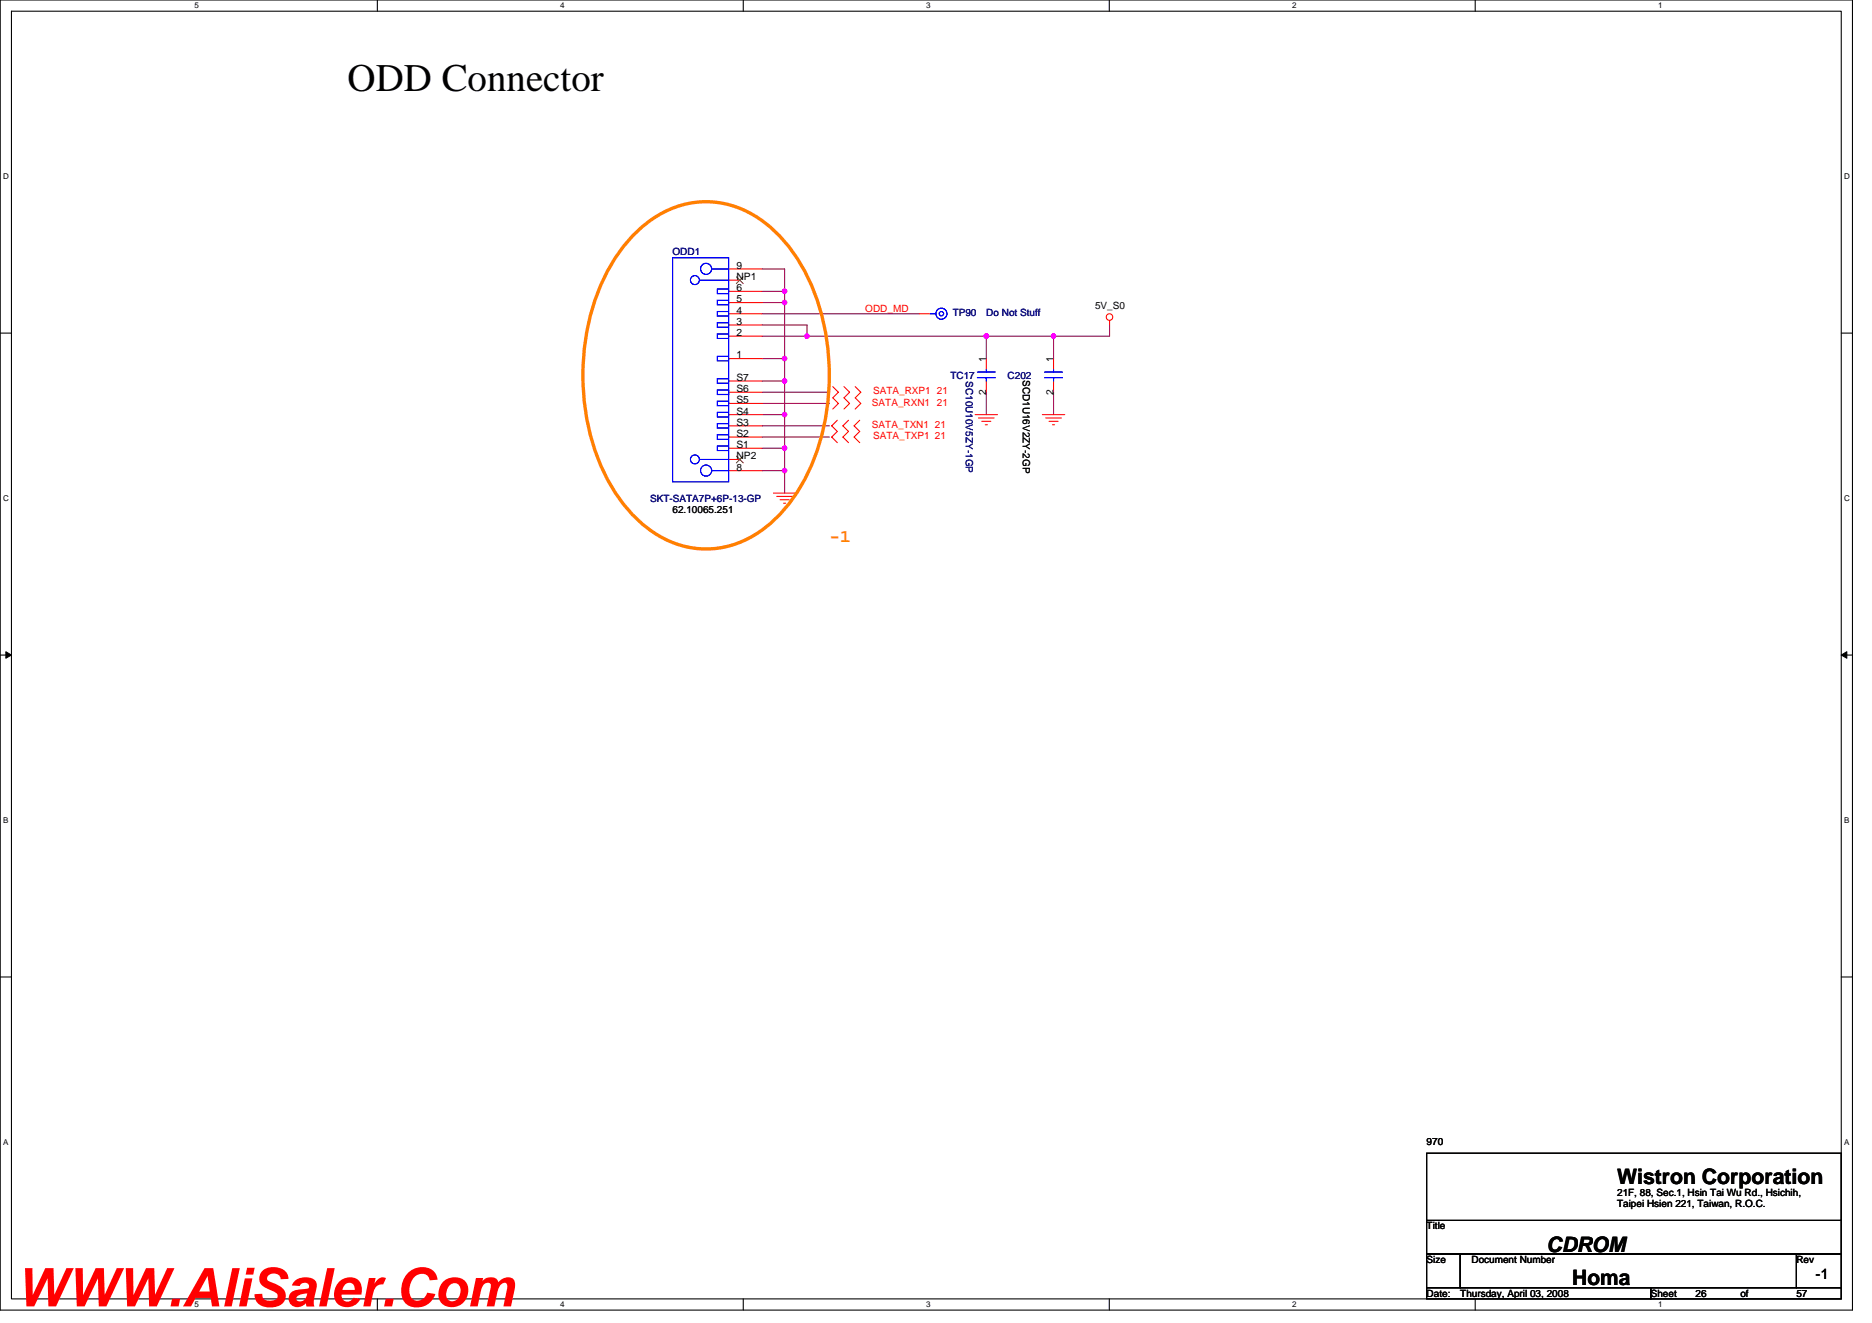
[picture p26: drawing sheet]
<svg xmlns="http://www.w3.org/2000/svg" width="297mm" height="210mm" viewBox="0 0 297 210" stroke-linecap="round" stroke-linejoin="round" font-family="sans-serif">
<defs><g id="words">
<text font-size="8.5" fill="#f00" x="2.5" y="207.3">WWW.AliSaler.Com</text>
<text font-size="6.2" x="55.2" y="14.4">ODD Connector</text>
<g font-size="3.4">
<text x="256.6" y="187.9">Wistron Corporation</text>
<text x="245.4" y="198.7">CDROM</text>
<text x="249.5" y="203.9">Homa</text>
</g>
<text font-size="2.8" fill="#ff8000" x="131.6" y="85.9">-1</text>
<text font-size="2.3" x="288.1" y="203">-1</text>
<g font-size="1.6" fill="#000080">
<text x="106.7" y="40.5">ODD1</text>
<text x="151.2" y="50.1">TP90</text>
<text x="156.5" y="50.1">Do Not Stuff</text>
<text x="150.8" y="60.1">TC17</text>
<text x="153.2" y="60.5" transform="rotate(90 153.2 60.5)">SC10U10V5ZY-1GP</text>
<text x="159.9" y="60.1">C202</text>
<text x="103.2" y="79.7">SKT-SATA7P+6P-13-GP</text>
</g>
<g font-size="1.6">
<text x="116.9" y="48">5</text>
<text x="116.9" y="46.2">6</text>
<text x="116.9" y="42.7">9</text>
<text x="116.9" y="44.4">NP1</text>
<text x="116.9" y="53.3">2</text>
<text x="116.9" y="51.5">3</text>
<text x="116.9" y="49.8">4</text>
<text x="173.8" y="49.1">5V_S0</text>
<text x="116.9" y="56.9">1</text>
<text x="156.5" y="57.4" transform="rotate(-90 156.5 57.4)">1</text>
<text x="167.1" y="57.4" transform="rotate(-90 167.1 57.4)">1</text>
<text x="116.9" y="65.8">S4</text>
<text x="116.9" y="64">S5</text>
<text x="116.9" y="62.2">S6</text>
<text x="116.9" y="60.4">S7</text>
<text x="156.5" y="62.6" transform="rotate(-90 156.5 62.6)">2</text>
<text x="162.3" y="60.3" transform="rotate(90 162.3 60.3)">SCD1U16V2ZY-2GP</text>
<text x="167.1" y="62.6" transform="rotate(-90 167.1 62.6)">2</text>
<text x="116.9" y="71.1">S1</text>
<text x="116.9" y="69.3">S2</text>
<text x="116.9" y="67.5">S3</text>
<text x="116.9" y="74.7">8</text>
<text x="116.9" y="72.9">NP2</text>
<text x="106.7" y="81.4">62.10065.251</text>
<text x="226.4" y="181.7">970</text>
<text x="256.6" y="189.7">21F, 88, Sec.1, Hsin Tai Wu Rd., Hsichih,</text>
<text x="256.6" y="191.5">Taipei Hsien 221, Taiwan, R.O.C.</text>
<text x="226.4" y="195.1">Title</text>
<text x="226.4" y="200.4">Size</text>
<text x="233.5" y="200.4">Document Number</text>
<text x="285" y="200.4">Rev</text>
<text x="226.4" y="205.7">Date:</text>
<text x="231.7" y="205.7">Thursday, April 03, 2008</text>
<text x="261.9" y="205.7">Sheet</text>
<text x="269" y="205.7">26</text>
<text x="276.2" y="205.7">of</text>
<text x="285" y="205.7">57</text>
</g>
<g font-size="1.6" fill="#f00">
<text x="137.3" y="49.4">ODD_MD</text>
<text x="138.4" y="64.4">SATA_RXN1 21</text>
<text x="138.6" y="62.6">SATA_RXP1 21</text>
<text x="138.4" y="67.9">SATA_TXN1 21</text>
<text x="138.6" y="69.7">SATA_TXP1 21</text>
</g>
<g font-size="1.3">
<text x="30.8" y="1.3">5</text>
<text x="88.9" y="1.3">4</text>
<text x="147" y="1.3">3</text>
<text x="205" y="1.3">2</text>
<text x="263.1" y="1.3">1</text>
<text x=".5" y="28.4">D</text>
<text x="292.6" y="28.4">D</text>
<text x=".5" y="79.5">C</text>
<text x="292.6" y="79.5">C</text>
<text x=".5" y="130.6">B</text>
<text x="292.6" y="130.6">B</text>
<text x=".5" y="181.7">A</text>
<text x="292.6" y="181.7">A</text>
<text x="30.8" y="207.4">5</text>
<text x="88.9" y="207.4">4</text>
<text x="147" y="207.4">3</text>
<text x="205" y="207.4">2</text>
<text x="263.1" y="207.4">1</text>
</g>
</g></defs>
<path d="M0 0h293.9v207.9h-293.9zM1.8 1.8h290.4v204.3h-290.4z" fill="none" stroke="#000" stroke-width=".17"/>
<g fill="#fff">
<path d="M30.8 .2h.7v1.4h-.7z"/>
<path d="M30.8 206.3h.7v1.4h-.7z"/>
</g>
<path d="M59.9 0v1.8M59.9 206.1v1.8" fill="none" stroke="#000" stroke-width=".17"/>
<g fill="#fff">
<path d="M88.9 .2h.7v1.4h-.7z"/>
<path d="M88.9 206.3h.7v1.4h-.7z"/>
</g>
<path d="M117.9 0v1.8M117.9 206.1v1.8" fill="none" stroke="#000" stroke-width=".17"/>
<g fill="#fff">
<path d="M147 .2h.7v1.4h-.7z"/>
<path d="M147 206.3h.7v1.4h-.7z"/>
</g>
<path d="M176 0v1.8M176 206.1v1.8" fill="none" stroke="#000" stroke-width=".17"/>
<g fill="#fff">
<path d="M205 .2h.7v1.4h-.7z"/>
<path d="M205 206.3h.7v1.4h-.7z"/>
</g>
<path d="M234.1 0v1.8M234.1 206.1v1.8" fill="none" stroke="#000" stroke-width=".17"/>
<g fill="#fff">
<path d="M263.1 .2h.7v1.4h-.7z"/>
<path d="M263.1 206.3h.7v1.4h-.7z"/>
<path d="M.5 27.3h.9v1.4h-.9z"/>
<path d="M292.6 27.3h.9v1.4h-.9z"/>
<path d="M.5 78.4h.9v1.4h-.9z"/>
<path d="M292.6 78.4h.9v1.4h-.9z"/>
</g>
<path d="M0 52.9h1.8M292.2 52.9h1.7" fill="none" stroke="#000" stroke-width=".17"/>
<g fill="#fff">
<path d="M.5 129.5h.8v1.4h-.8z"/>
<path d="M292.6 129.5h.9v1.4h-.9z"/>
</g>
<path d="M0 103.9h1.8M292.2 103.9h1.7" fill="none" stroke="#000" stroke-width=".17"/>
<path d="M.9 103.4l.9 .5-.9 .5zM292.2 103.9l.8-.5v1z" fill="#000" stroke="#000" stroke-width=".16"/>
<g fill="#fff">
<path d="M.5 180.5h.8v1.4h-.8z"/>
<path d="M292.6 180.5h.9v1.4h-.9z"/>
</g>
<path d="M0 155h1.8M292.2 155h1.7M226.4 199h5.3v5.3h-5.3zM226.4 183h65.8v10.6h-65.8zM226.4 193.6h65.8v5.4h-65.8zM231.7 199h53.3v5.3h-53.3zM285 199h7.2v5.3h-7.2zM226.4 204.3h35.5v1.8h-35.5zM261.9 204.3h30.3v1.8h-30.3z" fill="none" stroke="#000" stroke-width=".17"/>
<g fill="none" stroke="#800040" stroke-width=".17">
<path d="M120.9 53.3h7.2M120.9 51.6h7.2v1.7M120.9 49.8h24.9M120.9 46.2h3.6v1.8M120.9 42.7h3.6v3.5M120.9 56.9h3.6M120.9 48h3.6M124.5 48v12.5M128.1 53.3h28.4v3.6M167.2 53.3v3.6M176.1 51.6v1.7h-19.6M120.9 71.1h3.6v3.6"/>
<path d="M120.9 60.5h3.6v5.3M120.9 74.7h3.6M120.9 65.8h3.6M120.9 69.3h10.7M120.9 67.6h10.7M120.9 64h10.7M120.9 62.2h10.7M124.5 65.8v5.3M124.5 74.7v3.5M156.5 62.2v3.6M167.2 62.2v3.6"/>
</g>
<g fill="#f0f" stroke="#f0f" stroke-width=".17">
<circle cx="167.2" cy="53.3" r=".35"/>
<circle cx="156.5" cy="53.3" r=".35"/>
<circle cx="128" cy="53.3" r=".35"/>
<circle cx="124.5" cy="74.7" r=".35"/>
<circle cx="124.5" cy="71.1" r=".35"/>
<circle cx="124.5" cy="65.8" r=".35"/>
<circle cx="124.5" cy="60.4" r=".35"/>
<circle cx="124.5" cy="56.9" r=".35"/>
<circle cx="124.5" cy="48" r=".35"/>
<circle cx="124.5" cy="46.2" r=".35"/>
</g>
<g fill="none" stroke="#f00" stroke-width=".17">
<path d="M115.6 56.9h5.3M115.6 53.3h5.3M115.6 51.6h5.3M115.6 49.8h5.3M115.6 48h5.3M115.6 46.2h5.3M115.6 42.7h5.3M115.6 44.4h1.8M145.8 49.8h1.8M156.5 56.9v1.8M167.2 56.9v1.8M176.1 50.8v.8"/>
<path d="M115.6 65.8h5.3M115.6 71.1h5.3M115.6 69.3h5.3M115.6 67.6h5.3M115.6 64h5.3M115.6 62.2h5.3M115.6 60.5h5.3M115.6 74.7h5.3M115.6 72.9h1.8M122.7 78.2h3.6M123.3 78.8h2.4M123.8 79.3h1.4"/>
<path d="M124.3 79.8h.4M132.1 61.3l.9 .9-.9 .9 .9 .9-.9 .9M132.9 66.7l-.9 .9 .9 .9-.9 .8 .9 .9M133.9 61.3l.9 .9-.9 .9 .9 .9-.9 .9M134.6 66.7l-.9 .9 .9 .9-.9 .8 .9 .9M135.7 61.3l.9 .9-.9 .9 .9 .9-.9 .9M136.4 66.7l-.9 .9 .9 .9-.9 .8 .9 .9M154.7 65.8h3.6M155.3 66.3h2.5M155.8 66.8h1.4M156.3 67.4h.4M156.5 60.5v1.7"/>
<path d="M165.4 65.8h3.5M165.9 66.3h2.5M166.5 66.8h1.4M167 67.4h.3M167.2 60.5v1.7"/>
<circle cx="176" cy="50.3" r=".52"/>
</g>
<path d="M100.5 37.3a15.4 15.4 0 0 1 14.7-4.9 18.5 18.5 0 0 1 10.7 7.7 35.3 35.3 0 0 1 5.1 26.1 28.9 28.9 0 0 1-8.7 16.8 14.9 14.9 0 0 1-20.6 0 28.9 28.9 0 0 1-8.6-16.8 36.2 36.2 0 0 1 4.1-24.6l2.1-3z" fill="none" stroke="#ff8000" stroke-width=".53"/>
<g fill="none" stroke="#00f" stroke-width=".17">
<path d="M106.7 40.9h8.9v35.6h-8.9zM111 44.4h4.6M112.9 42.7h2.7M113.8 45.9h1.8v.7h-1.8zM113.8 47.6h1.8v.8h-1.8zM113.8 49.4h1.8v.7h-1.8zM113.8 51.2h1.8v.7h-1.8zM113.8 53h1.8v.7h-1.8zM113.8 56.5h1.8v.8h-1.8zM147.6 49.8h.9M155.1 59h2.8M155.1 59.9h2.8"/>
<path d="M156.5 58.7v.3M156.5 59.9v.6M165.8 59h2.8M165.8 59.9h2.8M167.2 58.7v.3M167.2 59.9v.6M111 72.9h4.6M112.9 74.7h2.7M113.8 60.1h1.8v.7h-1.8zM113.8 63.6h1.8v.8h-1.8zM113.8 65.4h1.8v.7h-1.8zM113.8 67.2h1.8v.7h-1.8z"/>
<path d="M113.8 69h1.8v.7h-1.8zM113.8 70.8h1.8v.7h-1.8zM113.8 61.9h1.8v.7h-1.8z"/>
<circle cx="110.3" cy="44.4" r=".71"/>
<circle cx="112" cy="42.7" r=".88"/>
<circle cx="149.4" cy="49.8" r=".35"/>
<circle cx="149.4" cy="49.8" r=".88"/>
<circle cx="110.3" cy="72.9" r=".71"/>
<circle cx="112" cy="74.7" r=".88"/>
</g>
<path d="M116.9 43.9l1 1.1M117.9 43.9l-1.1 1.1M116.9 72.4l1 1M117.9 72.4l-1.1 1" fill="none" stroke="#804000" stroke-width=".16"/>
<use href="#words"/>
</svg>
